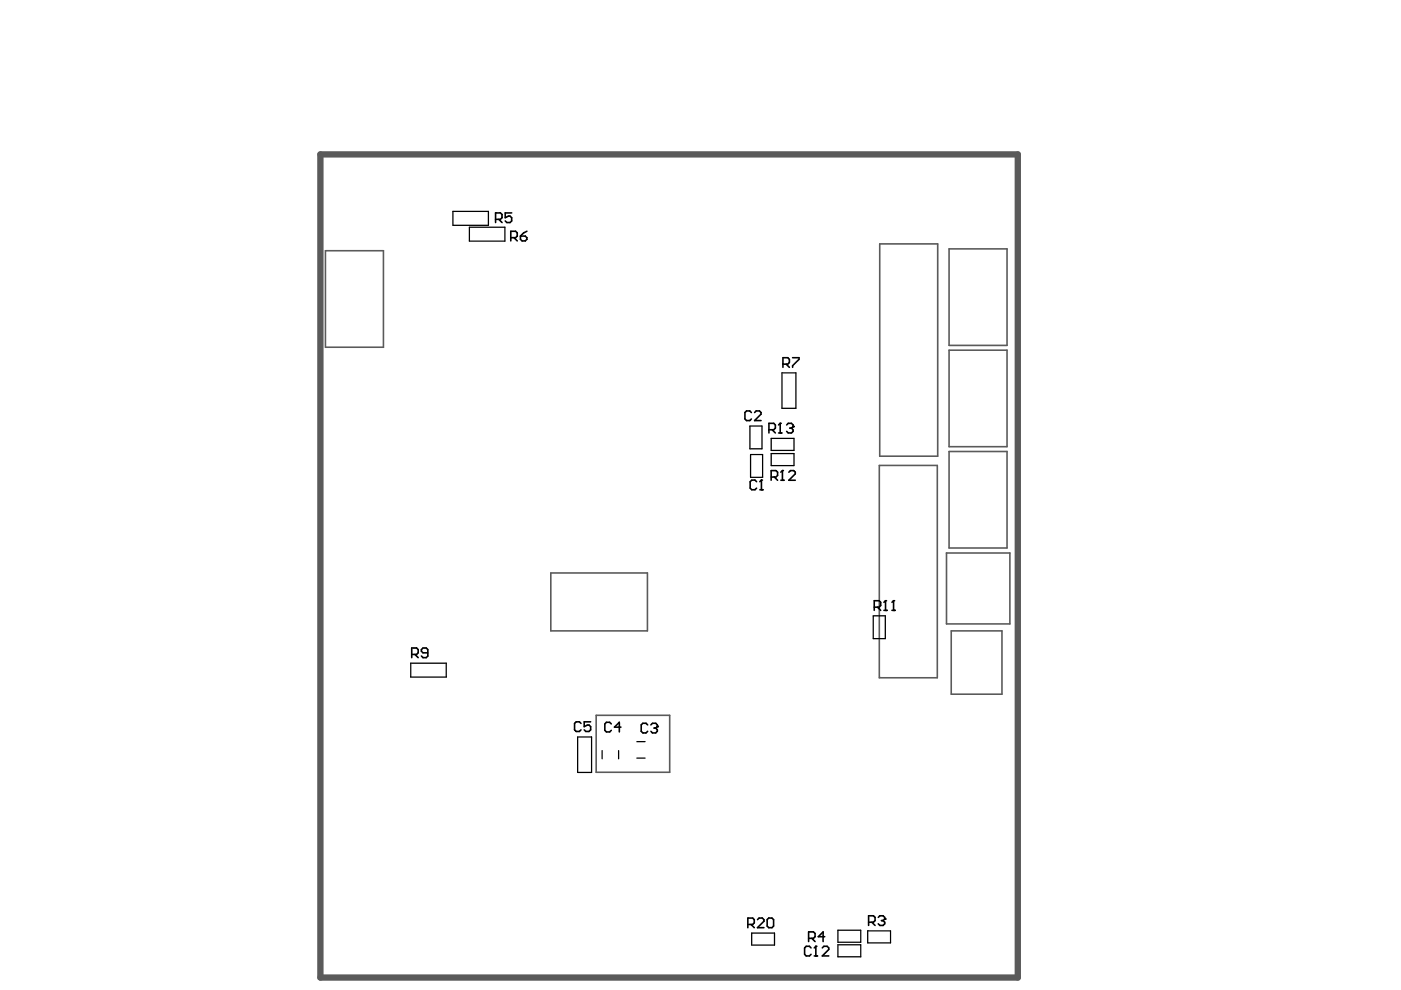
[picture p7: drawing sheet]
<svg xmlns="http://www.w3.org/2000/svg" width="297mm" height="210mm" viewBox="0 0 297 210" stroke-linecap="round" stroke-linejoin="round" font-family="sans-serif">
<path d="M69 53.2h12.3v20.4h-12.3zM186.5 51.7h12.3v45h-12.3zM201.2 52.8h12.3v20.4h-12.3zM201.2 74.2h12.3v20.5h-12.3zM186.4 98.7h12.3v45h-12.3zM201.2 95.7h12.3v20.5h-12.3zM200.7 117.2h13.4v15.1h-13.4zM116.8 121.5h20.5v12.3h-20.5zM201.7 133.8h10.7v13.4h-10.7zM126.4 151.7h15.6v12h-15.6z" fill="none" stroke="#5a5a5a" stroke-width=".34"/>
<path d="M67.9 32.7h147.9v174.6h-147.9z" fill="none" stroke="#5a5a5a" stroke-width="1.3"/>
<g fill="none" stroke="#000" stroke-width=".27">
<path d="M96 44.8h7.6v3h-7.6zM99.5 48.2h7.5v2.9h-7.5zM165.8 79.1h2.9v7.5h-2.9zM159 90.3h2.6v4.9h-2.6zM159.1 96.4h2.6v4.8h-2.6zM163.5 92.9h4.8v2.6h-4.8zM163.5 96.2h4.8v2.5h-4.8zM185.1 130.6h2.6v4.8h-2.6zM87.1 140.6h7.5v3h-7.5zM122.5 156.3h2.9v7.5h-2.9zM127.7 159.1v1.8M131.2 159.1v1.8"/>
<path d="M135 157.2h1.8M135 160.7h1.8M159.4 197.8h4.8v2.6h-4.8zM177.7 197.2h4.8v2.6h-4.8zM184 197.4h4.8v2.5h-4.8zM177.7 200.3h4.8v2.6h-4.8z"/>
</g>
<g fill="none" stroke="#000" stroke-width=".34">
<path d="M105.1 46.5h1l.3-.3v-.7l-.3-.4h-1v2.1M105.8 46.5l.6 .7M108.3 50.4h1l.4-.3v-.7l-.4-.4h-1v2.1M108.5 45.1h-1.4v1.1l.7-.4h.3l.4 .4v.6l-.4 .4h-.6l-.4-.4M109 50.4l.7 .7M110.3 50.1h1.1l.3 .3v.3l-.3 .4h-.7l-.4-.4zM111.7 49l-.7 .4-.7 .7M166 77.2h1l.4-.3v-.7l-.4-.4h-1v2.1M166.7 77.2l.7 .7M168 75.8h1.4v.4l-1.4 1.3v.4M159.3 87.5l-.3-.4h-.7l-.4 .4v1.3l.4 .4h.7l.3-.4M160 87.5l.3-.4h.7l.4 .4v.3l-1.4 1.4h1.4"/>
<path d="M163 91.1h1.1l.3-.3v-.7l-.3-.3h-1.1v2M163.7 91.1l.7 .7M165.1 90.1l.3-.3v2M165.1 91.8h.7M166.8 90.1l.3-.3h.7l.3 .3v.3l-.3 .4M167.5 90.8h.3M167.8 90.8l.3 .3v.4l-.3 .3h-.7l-.3-.3M160.4 102.1l-.3-.3h-.7l-.4 .3v1.4l.4 .3h.7l.3-.3M161.1 103.8h.7M161.1 102.1l.3-.3v2M163.5 101.1h1l.4-.3v-.7l-.4-.3h-1v2M164.2 101.1l.7 .7"/>
<path d="M165.5 100.1l.4-.3v2M165.5 101.8h.7M167.3 100.1l.3-.3h.7l.3 .3v.4l-1.3 1.3h1.3M87.3 138.8h1l.4-.4v-.7l-.4-.3h-1v2M88 138.8l.7 .6M90.7 138.4h-1l-.4-.3v-.4l.4-.3h.7l.3 .3v1.4l-.3 .3h-.7l-.4-.3M185.4 128.7h1l.3-.3v-.7l-.3-.3h-1v2M186 128.7l.7 .7M187.4 127.7l.3-.3v2M187.4 129.4h.7M189.1 129.4h.7M189.1 127.7l.4-.3v2"/>
<path d="M123.2 153.4l-.4-.4h-.6l-.4 .4v1.3l.4 .4h.6l.4-.4M125.2 153h-1.3v1.1l.6-.4h.4l.3 .4v.6l-.3 .4h-.7l-.3-.4M129.6 153.5l-.3-.4h-.7l-.4 .4v1.3l.4 .4h.7l.3-.4M131.6 154.2h-1.3l1-1.1v2.1M137.3 153.7l-.3-.3h-.7l-.3 .3v1.4l.3 .3h.7l.3-.3M138 153.7l.3-.3h.7l.4 .3v.3l-.4 .4M138.7 154.4h.3M139 154.4l.4 .3v.4l-.4 .3h-.7l-.3-.3M158.6 196h1l.3-.3v-.7l-.3-.4h-1v2.1M159.2 196l.7 .7M160.6 195l.3-.4h.7l.4 .4v.3l-1.4 1.4h1.4M162.7 195l.3-.4h.7l.3 .4v1.3l-.3 .4h-.7l-.3-.4z"/>
<path d="M171.4 198.9h1.1l.3-.3v-.7l-.3-.3h-1.1v2M172.1 198.9l.7 .7M174.9 198.6h-1.4l1-1v2M184.2 195.5h1l.3-.3v-.7l-.3-.3h-1v2M184.8 195.5l.7 .7M186.2 194.5l.4-.3h.6l.4 .3v.3l-.4 .4M186.9 195.2h.3M187.2 195.2l.4 .3v.4l-.4 .3h-.6l-.4-.3M172 201l-.4-.4h-.7l-.3 .4v1.3l.3 .4h.7l.4-.4M172.6 202.7h.7M172.6 201l.4-.4v2.1M174.3 201l.4-.4h.7l.3 .4v.3l-1.4 1.4h1.4"/>
</g>
<g fill="#000">
<circle cx="165.4" cy="89.8" r=".17"/>
<circle cx="165.9" cy="99.8" r=".17"/>
<circle cx="168.1" cy="90.4" r=".17"/>
<circle cx="161.4" cy="101.8" r=".17"/>
<circle cx="187.7" cy="127.4" r=".17"/>
<circle cx="189.5" cy="127.4" r=".17"/>
<circle cx="139.4" cy="154" r=".17"/>
<circle cx="187.6" cy="194.8" r=".17"/>
<circle cx="173" cy="200.6" r=".17"/>
</g>
</svg>
